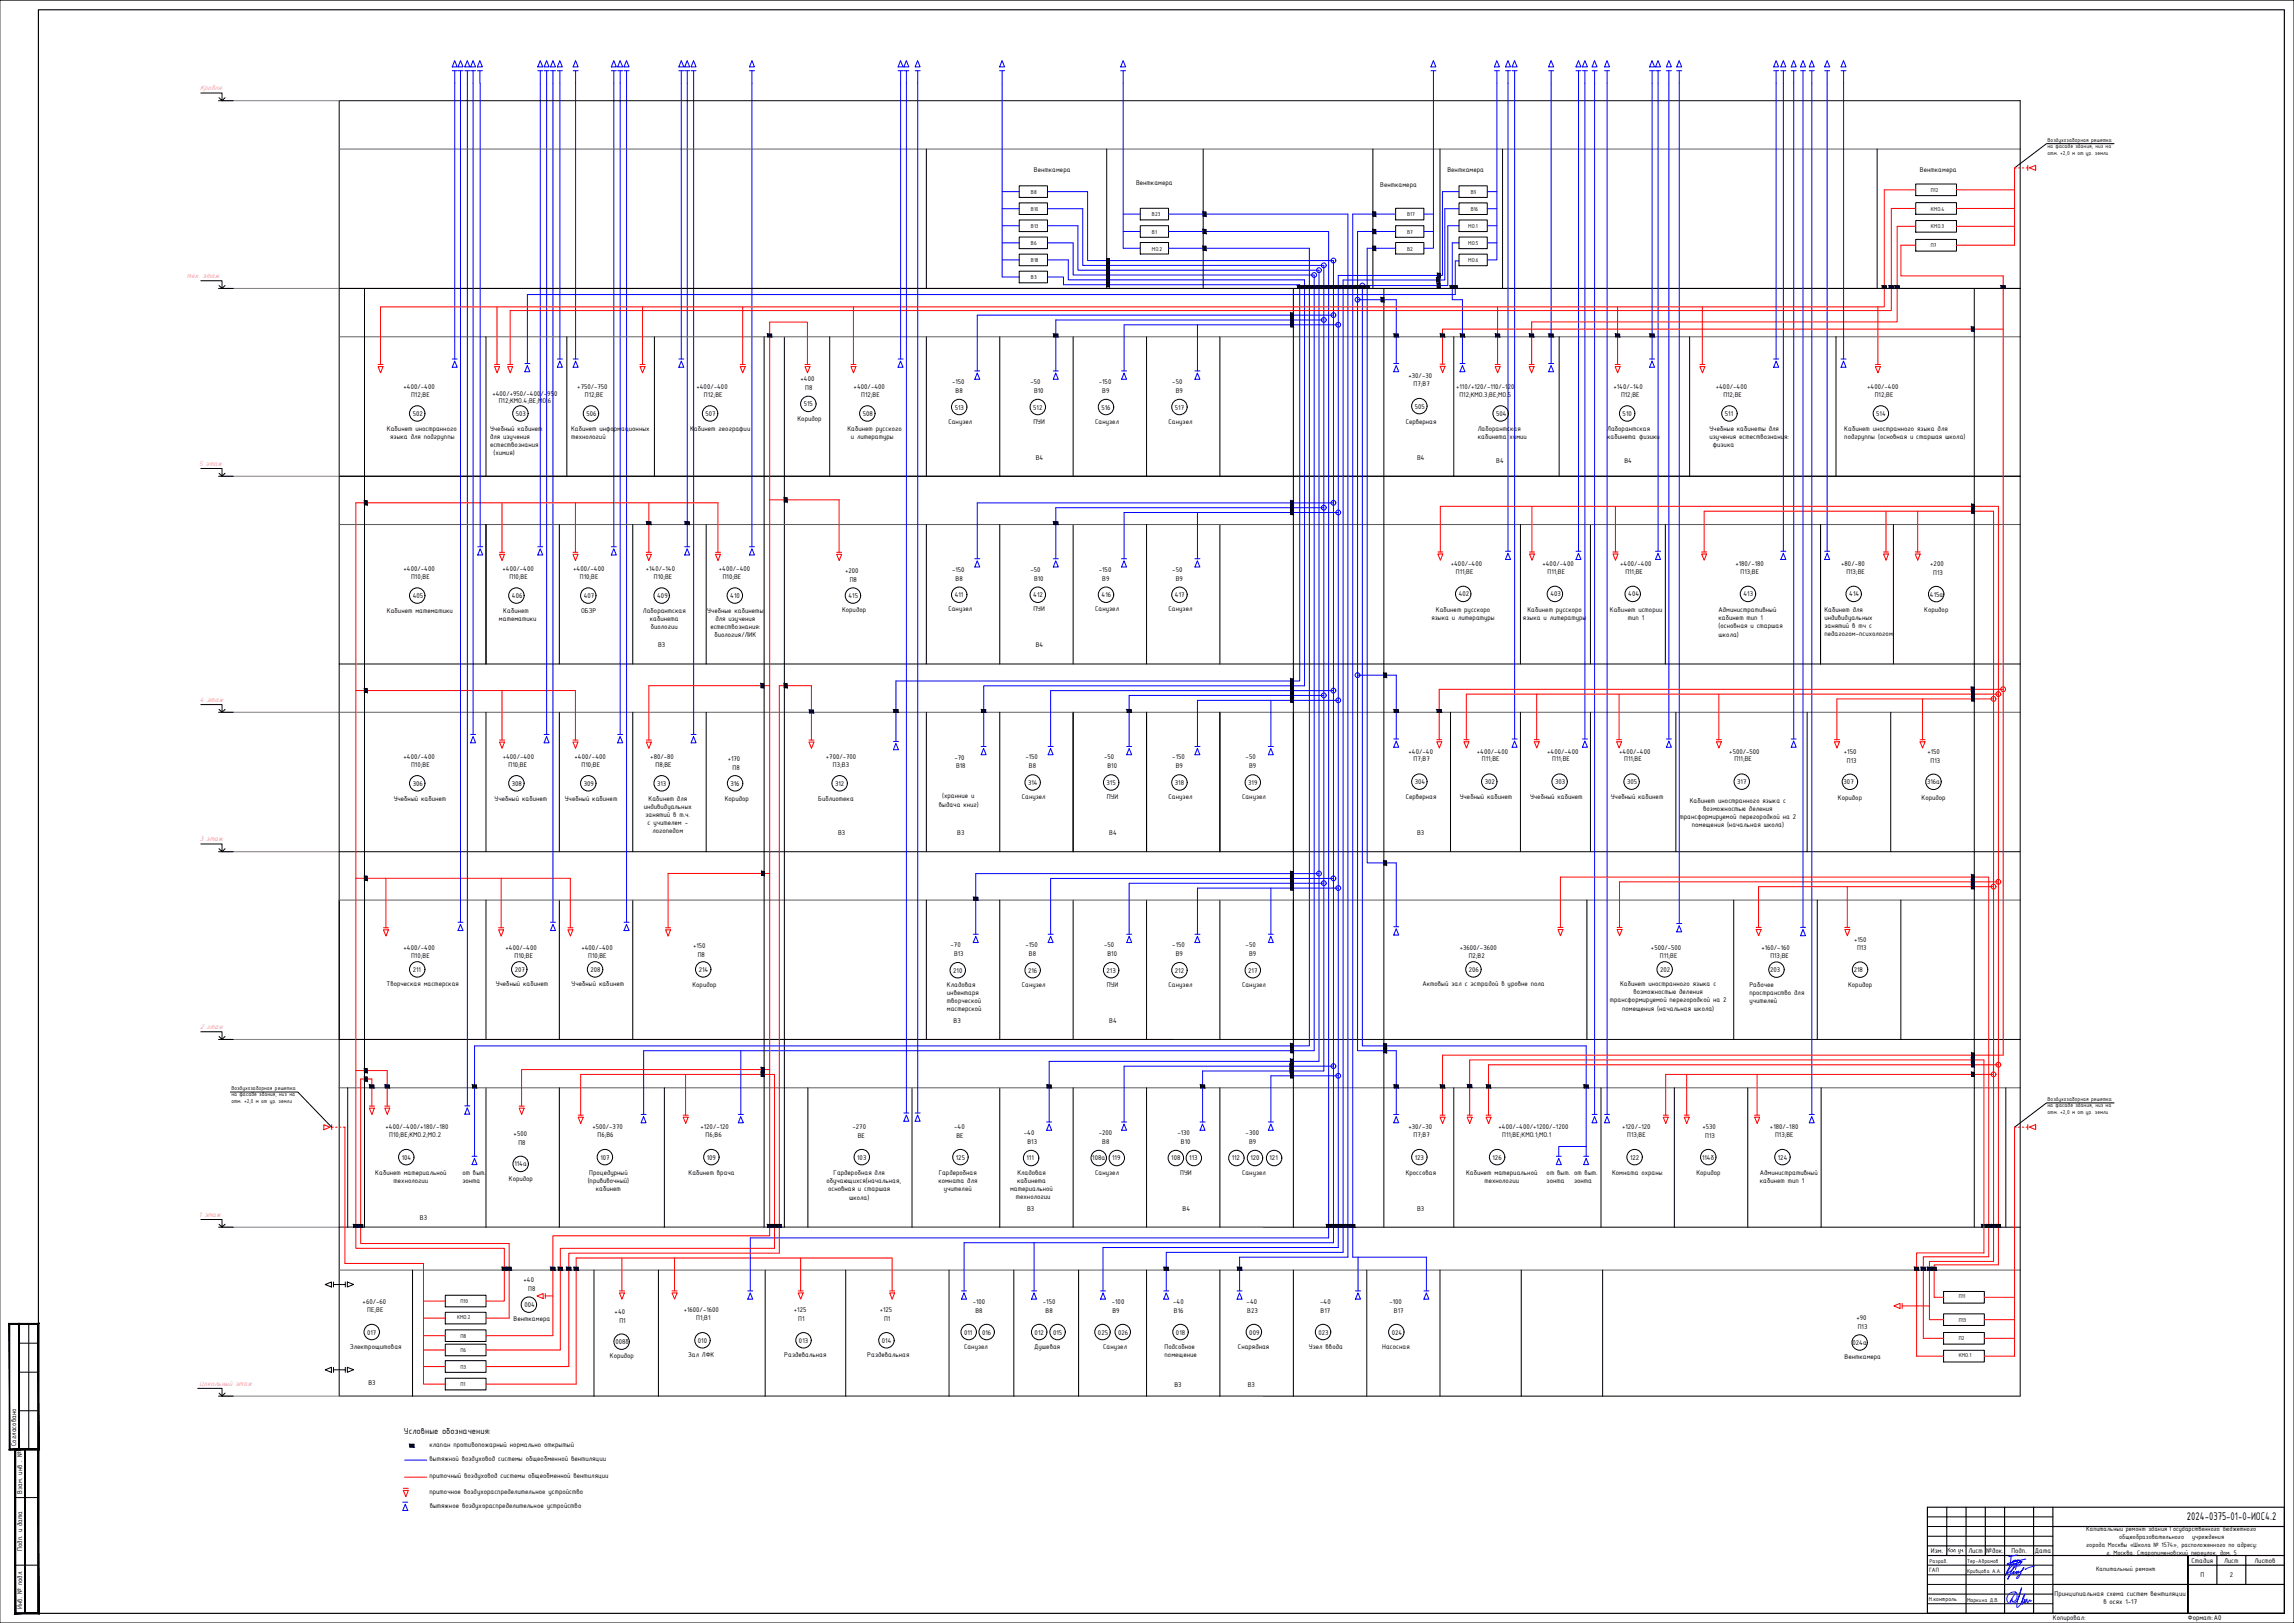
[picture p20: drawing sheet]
<svg xmlns="http://www.w3.org/2000/svg" width="1189mm" height="841mm" viewBox="0 0 1189 841" stroke-linecap="round" stroke-linejoin="round" font-family="sans-serif">
<defs><g id="words">
<text font-size="6.2" x="1133" y="788">2024-0375-01-0-ИОС4.2</text>
<text font-size="4.9" x="209" y="743">Условные обозначения:</text>
<g font-size="3.9" fill="#ff7fbf">
<text x="104" y="47">Кровля</text>
<text x="97" y="144">тех. этаж</text>
<text x="103" y="241">5 этаж</text>
<text x="103" y="364">4 этаж</text>
<text x="104" y="436">3 этаж</text>
<text x="104" y="533">2 этаж</text>
<text x="103" y="631">1 этаж</text>
<text x="103" y="718">Цокольный этаж</text>
</g>
<g font-size="3.9">
<text x="536" y="89">Венткамера</text>
<text x="750" y="89">Венткамера</text>
<text x="995" y="89">Венткамера</text>
<text x="589" y="96">Венткамера</text>
<text x="715" y="97">Венткамера</text>
<text x="415" y="197">+400</text>
<text x="730" y="196">+30/-30</text>
<text x="209" y="202">+400/-400</text>
<text x="299" y="202">+750/-750</text>
<text x="361" y="202">+400/-400</text>
<text x="417" y="202">П8</text>
<text x="442" y="202">+400/-400</text>
<text x="493" y="199">-150</text>
<text x="495" y="204">В8</text>
<text x="534" y="199">-50</text>
<text x="536" y="204">В10</text>
<text x="569" y="199">-150</text>
<text x="571" y="204">В9</text>
<text x="608" y="199">-50</text>
<text x="609" y="204">В9</text>
<text x="733" y="200">П7;В7</text>
<text x="755" y="202">+110/+120/-110/-120</text>
<text x="836" y="202">+140/-140</text>
<text x="889" y="202">+400/-400</text>
<text x="968" y="202">+400/-400</text>
<text x="213" y="206">П12;ВЕ</text>
<text x="255" y="205">+400/+950/-400/-950</text>
<text x="258" y="209">П12;КМО.4;ВЕ;МО.6</text>
<text x="303" y="206">П12;ВЕ</text>
<text x="365" y="206">П12;ВЕ</text>
<text x="446" y="206">П12;ВЕ</text>
<text x="756" y="206">П12;КМО.3;ВЕ;МО.5</text>
<text x="840" y="206">П12;ВЕ</text>
<text x="893" y="206">П12;ВЕ</text>
<text x="972" y="206">П12;ВЕ</text>
<text x="214" y="216">502</text>
<text x="267" y="216">503</text>
<text x="304" y="216">506</text>
<text x="366" y="216">507</text>
<text x="417" y="211">515</text>
<text x="447" y="216">508</text>
<text x="495" y="212">513</text>
<text x="535" y="212">512</text>
<text x="571" y="212">516</text>
<text x="609" y="212">517</text>
<text x="733" y="212">505</text>
<text x="775" y="216">504</text>
<text x="841" y="216">510</text>
<text x="894" y="216">511</text>
<text x="972" y="216">514</text>
<text x="413" y="218">Коридор</text>
<text x="492" y="220">Санузел</text>
<text x="536" y="220">ПУИ</text>
<text x="568" y="220">Санузел</text>
<text x="606" y="220">Санузел</text>
<text x="728" y="220">Серверная</text>
<text x="201" y="223">Кабинет иностранного</text>
<text x="202" y="227">языка для подгруппы</text>
<text x="254" y="223">Учебный кабинет</text>
<text x="254" y="227">для изучения</text>
<text x="296" y="223">Кабинет информационных</text>
<text x="296" y="227">технологий</text>
<text x="358" y="223">Кабинет географии</text>
<text x="439" y="223">Кабинет русского</text>
<text x="441" y="227">и литературы</text>
<text x="766" y="223">Лаборантская</text>
<text x="766" y="227">кабинета химии</text>
<text x="833" y="223">Лаборантская</text>
<text x="833" y="227">кабинета физики</text>
<text x="886" y="223">Учебные кабинеты для</text>
<text x="886" y="227">изучения естествознания:</text>
<text x="956" y="223">Кабинет иностранного языка для</text>
<text x="956" y="228">подгруппы (основная и старшая школа)</text>
<text x="254" y="232">естествознания</text>
<text x="888" y="232">физика</text>
<text x="256" y="236">(химия)</text>
<text x="537" y="238">В4</text>
<text x="734" y="238">В4</text>
<text x="775" y="240">В4</text>
<text x="842" y="240">В4</text>
<text x="752" y="293">+400/-400</text>
<text x="799" y="293">+400/-400</text>
<text x="840" y="293">+400/-400</text>
<text x="899" y="293">+180/-180</text>
<text x="954" y="293">+80/-80</text>
<text x="1000" y="293">+200</text>
<text x="209" y="296">+400/-400</text>
<text x="260" y="296">+400/-400</text>
<text x="297" y="296">+400/-400</text>
<text x="335" y="296">+140/-140</text>
<text x="373" y="296">+400/-400</text>
<text x="438" y="297">+200</text>
<text x="493" y="296">-150</text>
<text x="534" y="296">-50</text>
<text x="569" y="296">-150</text>
<text x="608" y="296">-50</text>
<text x="755" y="297">П11;ВЕ</text>
<text x="802" y="297">П11;ВЕ</text>
<text x="842" y="297">П11;ВЕ</text>
<text x="902" y="297">П13;ВЕ</text>
<text x="957" y="297">П13;ВЕ</text>
<text x="1002" y="298">П13</text>
<text x="213" y="300">П10;ВЕ</text>
<text x="264" y="300">П10;ВЕ</text>
<text x="300" y="300">П10;ВЕ</text>
<text x="339" y="300">П10;ВЕ</text>
<text x="375" y="300">П10;ВЕ</text>
<text x="440" y="301">П8</text>
<text x="495" y="301">В8</text>
<text x="536" y="301">В10</text>
<text x="571" y="301">В9</text>
<text x="609" y="301">В9</text>
<text x="214" y="310">405</text>
<text x="265" y="310">406</text>
<text x="303" y="310">407</text>
<text x="341" y="310">409</text>
<text x="378" y="310">410</text>
<text x="440" y="310">415</text>
<text x="495" y="309">411</text>
<text x="535" y="309">412</text>
<text x="571" y="309">416</text>
<text x="609" y="309">417</text>
<text x="756" y="309">402</text>
<text x="803" y="309">403</text>
<text x="844" y="309">404</text>
<text x="904" y="309">413</text>
<text x="958" y="309">414</text>
<text x="1000" y="309">415а</text>
<text x="201" y="318">Кабинет математики</text>
<text x="261" y="318">Кабинет</text>
<text x="301" y="318">ОБЗР</text>
<text x="333" y="318">Лаборантская</text>
<text x="366" y="318">Учебные кабинеты</text>
<text x="436" y="317">Коридор</text>
<text x="492" y="317">Санузел</text>
<text x="536" y="317">ПУИ</text>
<text x="568" y="317">Санузел</text>
<text x="606" y="317">Санузел</text>
<text x="744" y="317">Кабинет русскоро</text>
<text x="792" y="317">Кабинет русскоро</text>
<text x="834" y="317">Кабинет истории</text>
<text x="891" y="317">Административный</text>
<text x="945" y="317">Кабинет для</text>
<text x="997" y="317">Коридор</text>
<text x="259" y="322">математики</text>
<text x="337" y="322">кабинета</text>
<text x="371" y="322">для изучения</text>
<text x="742" y="321">языка и литературы</text>
<text x="789" y="321">языка и литературы</text>
<text x="844" y="321">тип 1</text>
<text x="891" y="321">кабинет тип 1</text>
<text x="945" y="321">индивидуальных</text>
<text x="337" y="326">биологии</text>
<text x="368" y="326">естествознания:</text>
<text x="891" y="326">(основная и старшая</text>
<text x="891" y="330">школа)</text>
<text x="945" y="325">занятий в тч с</text>
<text x="945" y="329">педагогом-психологом</text>
<text x="341" y="335">В3</text>
<text x="370" y="330">биология/ЛИК</text>
<text x="537" y="335">В4</text>
<text x="209" y="393">+400/-400</text>
<text x="261" y="393">+400/-400</text>
<text x="298" y="393">+400/-400</text>
<text x="337" y="393">+80/-80</text>
<text x="377" y="394">+170</text>
<text x="428" y="393">+700/-700</text>
<text x="495" y="394">-70</text>
<text x="531" y="394">-150</text>
<text x="572" y="394">-50</text>
<text x="608" y="394">-150</text>
<text x="646" y="394">-50</text>
<text x="730" y="390">+40/-40</text>
<text x="733" y="395">П7;В7</text>
<text x="765" y="390">+400/-400</text>
<text x="768" y="395">П11;ВЕ</text>
<text x="802" y="390">+400/-400</text>
<text x="804" y="395">П11;ВЕ</text>
<text x="839" y="390">+400/-400</text>
<text x="842" y="395">П11;ВЕ</text>
<text x="896" y="390">+500/-500</text>
<text x="899" y="395">П11;ВЕ</text>
<text x="956" y="391">+150</text>
<text x="957" y="395">П13</text>
<text x="999" y="391">+150</text>
<text x="1000" y="395">П13</text>
<text x="213" y="398">П10;ВЕ</text>
<text x="264" y="398">П10;ВЕ</text>
<text x="301" y="398">П10;ВЕ</text>
<text x="340" y="398">П8;ВЕ</text>
<text x="380" y="399">П8</text>
<text x="432" y="398">П3;В3</text>
<text x="495" y="398">В18</text>
<text x="533" y="398">В8</text>
<text x="574" y="398">В10</text>
<text x="609" y="398">В9</text>
<text x="647" y="398">В9</text>
<text x="214" y="407">306</text>
<text x="265" y="407">308</text>
<text x="303" y="407">309</text>
<text x="341" y="407">313</text>
<text x="379" y="407">316</text>
<text x="433" y="407">312</text>
<text x="533" y="407">314</text>
<text x="574" y="407">315</text>
<text x="609" y="407">318</text>
<text x="647" y="407">319</text>
<text x="733" y="406">304</text>
<text x="769" y="406">302</text>
<text x="806" y="406">303</text>
<text x="843" y="406">305</text>
<text x="900" y="406">317</text>
<text x="955" y="406">307</text>
<text x="999" y="406">316а</text>
<text x="488" y="414">(хранние и</text>
<text x="204" y="415">Учебный кабинет</text>
<text x="256" y="415">Учебный кабинет</text>
<text x="293" y="415">Учебный кабинет</text>
<text x="334" y="419">индивидуальных</text>
<text x="336" y="415">Кабинет для</text>
<text x="376" y="415">Коридор</text>
<text x="424" y="415">Библиотека</text>
<text x="487" y="418">выдача книг)</text>
<text x="530" y="414">Санузел</text>
<text x="574" y="414">ПУИ</text>
<text x="606" y="414">Санузел</text>
<text x="644" y="414">Санузел</text>
<text x="728" y="414">Серверная</text>
<text x="757" y="414">Учебный кабинет</text>
<text x="793" y="414">Учебный кабинет</text>
<text x="835" y="414">Учебный кабинет</text>
<text x="876" y="416">Кабинет иностранного языка с</text>
<text x="953" y="414">Коридор</text>
<text x="996" y="414">Коридор</text>
<text x="335" y="423">занятий в т.ч.</text>
<text x="870" y="424">трансформируемой перегородкой на 2</text>
<text x="883" y="420">возможностью деления</text>
<text x="336" y="427">с учителем -</text>
<text x="338" y="432">логопедом</text>
<text x="877" y="429">помещения (начальная школа)</text>
<text x="434" y="433">В3</text>
<text x="496" y="433">В3</text>
<text x="575" y="433">В4</text>
<text x="734" y="433">В3</text>
<text x="359" y="491">+150</text>
<text x="493" y="491">-70</text>
<text x="531" y="491">-150</text>
<text x="572" y="491">-50</text>
<text x="608" y="491">-150</text>
<text x="646" y="491">-50</text>
<text x="961" y="488">+150</text>
<text x="209" y="492">+400/-400</text>
<text x="213" y="496">П10;ВЕ</text>
<text x="262" y="492">+400/-400</text>
<text x="267" y="496">П10;ВЕ</text>
<text x="301" y="492">+400/-400</text>
<text x="305" y="496">П10;ВЕ</text>
<text x="362" y="496">П8</text>
<text x="494" y="495">В13</text>
<text x="533" y="495">В8</text>
<text x="574" y="495">В10</text>
<text x="609" y="495">В9</text>
<text x="647" y="495">В9</text>
<text x="757" y="492">+3600/-3600</text>
<text x="761" y="496">П2;В2</text>
<text x="856" y="492">+500/-500</text>
<text x="860" y="496">П11;ВЕ</text>
<text x="913" y="492">+160/-160</text>
<text x="918" y="496">П13;ВЕ</text>
<text x="962" y="492">П13</text>
<text x="214" y="504">211</text>
<text x="267" y="504">207</text>
<text x="306" y="504">208</text>
<text x="362" y="504">214</text>
<text x="761" y="504">206</text>
<text x="860" y="504">202</text>
<text x="917" y="504">203</text>
<text x="961" y="504">218</text>
<text x="494" y="504">210</text>
<text x="533" y="504">216</text>
<text x="574" y="504">213</text>
<text x="609" y="504">212</text>
<text x="647" y="504">217</text>
<text x="200" y="511">Творческая мастерская</text>
<text x="257" y="511">Учебный кабинет</text>
<text x="296" y="511">Учебный кабинет</text>
<text x="359" y="511">Коридор</text>
<text x="491" y="511">Кладовая</text>
<text x="491" y="516">инвентаря</text>
<text x="530" y="511">Санузел</text>
<text x="574" y="511">ПУИ</text>
<text x="606" y="511">Санузел</text>
<text x="644" y="511">Санузел</text>
<text x="737" y="511">Актовый зал с эстрадой в уровне пола</text>
<text x="840" y="511">Кабинет иностранного языка с</text>
<text x="847" y="515">возможностью деления</text>
<text x="907" y="512">Рабочее</text>
<text x="907" y="516">пространство для</text>
<text x="958" y="512">Коридор</text>
<text x="491" y="520">творческой</text>
<text x="834" y="519">трансформируемой перегородкой на 2</text>
<text x="907" y="520">учителей</text>
<text x="491" y="524">мастерской</text>
<text x="841" y="524">помещения (начальная школа)</text>
<text x="494" y="530">В3</text>
<text x="575" y="530">В4</text>
<text x="200" y="585">+400/-400/+180/-180</text>
<text x="307" y="585">+500/-370</text>
<text x="363" y="585">+120/-120</text>
<text x="442" y="585">-270</text>
<text x="494" y="585">-40</text>
<text x="730" y="585">+30/-30</text>
<text x="777" y="585">+400/-400/+1200/-1200</text>
<text x="841" y="585">+120/-120</text>
<text x="882" y="585">+530</text>
<text x="917" y="585">+180/-180</text>
<text x="202" y="589">П10;ВЕ;КМО.2;МО.2</text>
<text x="266" y="589">+500</text>
<text x="269" y="593">П8</text>
<text x="310" y="589">П6;В6</text>
<text x="366" y="589">П6;В6</text>
<text x="445" y="590">ВЕ</text>
<text x="496" y="590">ВЕ</text>
<text x="531" y="588">-40</text>
<text x="532" y="593">В13</text>
<text x="569" y="588">-200</text>
<text x="571" y="593">В8</text>
<text x="610" y="588">-130</text>
<text x="612" y="593">В10</text>
<text x="646" y="588">-300</text>
<text x="647" y="593">В9</text>
<text x="733" y="589">П7;В7</text>
<text x="779" y="589">П11;ВЕ;КМО.1;МО.1</text>
<text x="843" y="589">П13;ВЕ</text>
<text x="884" y="590">П13</text>
<text x="920" y="589">П13;ВЕ</text>
<text x="208" y="601">104</text>
<text x="267" y="604">114а</text>
<text x="311" y="601">107</text>
<text x="366" y="601">109</text>
<text x="444" y="601">103</text>
<text x="495" y="601">125</text>
<text x="532" y="601">111</text>
<text x="566" y="601">108а</text>
<text x="576" y="601">119</text>
<text x="607" y="601">108</text>
<text x="616" y="601">113</text>
<text x="638" y="601">112</text>
<text x="648" y="601">120</text>
<text x="658" y="601">121</text>
<text x="733" y="601">123</text>
<text x="774" y="601">126</text>
<text x="845" y="601">122</text>
<text x="882" y="601">114б</text>
<text x="921" y="601">124</text>
<text x="194" y="609">Кабинет материальной</text>
<text x="240" y="609">от выт.</text>
<text x="264" y="612">Коридор</text>
<text x="305" y="609">Процедурный</text>
<text x="357" y="609">Кабинет врача</text>
<text x="432" y="609">Гардеробная для</text>
<text x="487" y="609">Гардеробная</text>
<text x="527" y="609">Кладовая</text>
<text x="568" y="609">Санузел</text>
<text x="612" y="609">ПУИ</text>
<text x="644" y="609">Санузел</text>
<text x="728" y="609">Кроссовая</text>
<text x="760" y="609">Кабинет материальной</text>
<text x="802" y="609">от выт. от выт.</text>
<text x="835" y="609">Комната охраны</text>
<text x="879" y="609">Коридор</text>
<text x="912" y="609">Административный</text>
<text x="204" y="613">технологии</text>
<text x="240" y="613">зонта</text>
<text x="305" y="613">(прививочный)</text>
<text x="309" y="617">кабинет</text>
<text x="428" y="613">обучающихся(начальная,</text>
<text x="429" y="617">основная и старшая</text>
<text x="486" y="613">комната для</text>
<text x="489" y="617">учителей</text>
<text x="523" y="617">материальной</text>
<text x="527" y="613">кабинета</text>
<text x="769" y="613">технологии</text>
<text x="802" y="613">зонта</text>
<text x="816" y="613">зонта</text>
<text x="912" y="613">кабинет тип 1</text>
<text x="440" y="622">школа)</text>
<text x="526" y="621">технологии</text>
<text x="532" y="627">В3</text>
<text x="613" y="627">В4</text>
<text x="734" y="627">В3</text>
<text x="218" y="632">В3</text>
<text x="271" y="664">+40</text>
<text x="274" y="669">П8</text>
<text x="188" y="676">+60/-60</text>
<text x="272" y="677">004</text>
<text x="504" y="676">-100</text>
<text x="540" y="676">-150</text>
<text x="576" y="676">-100</text>
<text x="608" y="676">-40</text>
<text x="646" y="676">-40</text>
<text x="684" y="676">-40</text>
<text x="720" y="676">-100</text>
<text x="190" y="680">ПЕ;ВЕ</text>
<text x="319" y="681">+40</text>
<text x="354" y="680">+1600/-1600</text>
<text x="411" y="680">+125</text>
<text x="456" y="680">+125</text>
<text x="505" y="680">В8</text>
<text x="542" y="680">В8</text>
<text x="576" y="680">В9</text>
<text x="608" y="680">В16</text>
<text x="646" y="680">В23</text>
<text x="684" y="680">В17</text>
<text x="722" y="680">В17</text>
<text x="962" y="684">+90</text>
<text x="266" y="685">Венткамера</text>
<text x="321" y="685">П1</text>
<text x="361" y="684">П1;В1</text>
<text x="414" y="685">П1</text>
<text x="458" y="685">П1</text>
<text x="963" y="688">П13</text>
<text x="190" y="692">017</text>
<text x="362" y="696">010</text>
<text x="414" y="696">013</text>
<text x="457" y="696">014</text>
<text x="500" y="692">011</text>
<text x="509" y="692">016</text>
<text x="536" y="692">012</text>
<text x="546" y="692">015</text>
<text x="569" y="692">025</text>
<text x="580" y="692">026</text>
<text x="609" y="692">018</text>
<text x="647" y="692">009</text>
<text x="683" y="692">023</text>
<text x="721" y="692">024</text>
<text x="181" y="699">Электрощитовая</text>
<text x="319" y="697">008б</text>
<text x="500" y="699">Санузел</text>
<text x="536" y="699">Душевая</text>
<text x="572" y="699">Санузел</text>
<text x="604" y="699">Подсобное</text>
<text x="642" y="699">Снарядная</text>
<text x="678" y="699">Узел ввода</text>
<text x="716" y="699">Насосная</text>
<text x="960" y="697">024а</text>
<text x="316" y="704">Коридор</text>
<text x="357" y="703">Зал ЛФК</text>
<text x="406" y="703">Раздевальная</text>
<text x="449" y="703">Раздевальная</text>
<text x="604" y="703">помещение</text>
<text x="956" y="704">Венткамера</text>
<text x="191" y="718">В3</text>
<text x="609" y="719">В3</text>
<text x="647" y="719">В3</text>
<text x="8" y="749" transform="rotate(-90 8 749)">Согласовано</text>
<text x="223" y="750">клапан противопожарный нормально открытый</text>
<text x="223" y="757">вытяжной воздуховод системы общеобменной вентиляции</text>
<text x="223" y="766">приточный воздуховод системы общеобменной вентиляции</text>
<text x="12" y="774" transform="rotate(-90 12 774)">Взам. инв . №</text>
<text x="223" y="774">приточное воздухораспределительное устройство</text>
<text x="223" y="782">вытяжное воздухораспределительное устройство</text>
<text x="12" y="804" transform="rotate(-90 12 804)">Подп. и дата</text>
<text x="1001" y="805">Изм.</text>
<text x="1020" y="805">Лист</text>
<text x="1029" y="805">№док.</text>
<text x="1042" y="805">Подп.</text>
<text x="1055" y="805">Дата</text>
<text x="1136" y="810">Стадия</text>
<text x="1153" y="810">Лист</text>
<text x="1168" y="810">Листов</text>
<text x="1140" y="817">П</text>
<text x="1156" y="817">2</text>
<text x="1065" y="827">Принципиальная схема систем вентиляции</text>
<text x="12" y="834" transform="rotate(-90 12 834)">Инв. № подл.</text>
<text x="1090" y="831">в осях 1-17</text>
<text x="1064" y="840">Копировал:</text>
<text x="1134" y="840">Формат:А0</text>
</g>
<g font-size="3.6">
<text x="1081" y="793">Капитальный ремонт здания Государственного бюджетного</text>
<text x="1098" y="797">общеобразовательного</text>
<text x="1136" y="797">учреждения</text>
<text x="1081" y="801">города Москвы «Школа № 1574», расположенного по адресу:</text>
<text x="1009" y="804">Кол. уч.</text>
<text x="1092" y="806">г. Москва, Старопименовский переулок, дом. 5</text>
<text x="1086" y="814">Капитальный ремонт</text>
</g>
<text font-size="3.4" x="1000" y="815">ГАП</text>
<text font-size="3.3" x="1000" y="830">Н.контроль</text>
<g font-size="3.1">
<text x="1061" y="73">Воздухозаборная решетка</text>
<text x="1061" y="77">на фасаде здания, низ на</text>
<text x="1061" y="80">отм. +2,0 м от ур. земли</text>
<text x="534" y="101">В8</text>
<text x="762" y="101">В9</text>
<text x="1001" y="99">П12</text>
<text x="534" y="109">В10</text>
<text x="597" y="112">В23</text>
<text x="729" y="112">В17</text>
<text x="762" y="109">В16</text>
<text x="1001" y="109">КМО.4</text>
<text x="534" y="118">В13</text>
<text x="761" y="118">МО.1</text>
<text x="1001" y="118">КМО.3</text>
<text x="597" y="121">В1</text>
<text x="729" y="121">В7</text>
<text x="534" y="127">В6</text>
<text x="597" y="130">МО.2</text>
<text x="729" y="130">В2</text>
<text x="761" y="127">МО.5</text>
<text x="1001" y="128">П7</text>
<text x="534" y="136">В18</text>
<text x="761" y="136">МО.6</text>
<text x="534" y="145">В3</text>
<text x="120" y="565">Воздухозаборная решетка</text>
<text x="120" y="568">на фасаде здания, низ на</text>
<text x="120" y="572">отм. +2,0 м от ур. земли</text>
<text x="1061" y="571">Воздухозаборная решетка</text>
<text x="1061" y="574">на фасаде здания, низ на</text>
<text x="1061" y="577">отм. +2,0 м от ур. земли</text>
<text x="239" y="675">П10</text>
<text x="1015" y="673">П11</text>
<text x="237" y="684">КМО.2</text>
<text x="1015" y="685">П13</text>
<text x="239" y="693">П8</text>
<text x="1015" y="694">П2</text>
<text x="239" y="701">П6</text>
<text x="1015" y="703">КМО.1</text>
<text x="239" y="709">П3</text>
<text x="239" y="718">П1</text>
<text x="1000" y="810">Разраб.</text>
<text x="1019" y="810">Тер-Абрамов</text>
<text x="1019" y="815">Кривцова А.А.</text>
<text x="1019" y="830">Маркина Д.В.</text>
</g>
</g></defs>
<g fill="none" stroke="#000" stroke-width=".52">
<path d="M176 52h871v671h-871zM480 77v72M574 77v72M624 77v72M712 77v72M746 77v72M779 77v72M973 77v72M176 149h871M189 149v487M670 149v487M717 149v487"/>
<path d="M1023 149v487M252 175v72M294 175v72M339 175v72M396 175v461M406 175v461M430 175v72M480 175v72M518 175v72M556 175v72M594 175v72M632 175v72"/>
<path d="M753 175v72M808 175v72M876 175v72M951 175v72M176 247h871M252 272v72M290 272v72M328 272v72M366 272v72M480 272v72M518 272v72M556 272v72"/>
<path d="M594 272v72M632 272v72M788 272v72M824 272v72M863 272v72M981 272v72M176 344h871M943 344v-72v72M252 369v72M290 369v72M328 369v72M366 369v72"/>
<path d="M480 369v72M518 369v72M556 369v72M594 369v72M632 369v72M752 369v72M788 369v72M824 369v72M869 369v72M937 369v72M980 369v72M176 441h871"/>
<path d="M252 466v73M290 466v73M328 466v73M480 466v73M518 466v73M556 466v73M594 466v73M632 466v73M822 466v73M898 466v73M942 466v73M985 466v73"/>
<path d="M176 539h871M180 564v72M252 564v72M290 564v72M344 564v72M419 564v72M473 564v72M518 564v72M556 564v72M594 564v72M632 564v72M753 564v72"/>
<path d="M830 564v72M868 564v72M906 564v72M944 564v72M1040 564v72M176 636h871M214 658v65M308 658v65M341 658v65M397 658v65M438 658v65M492 658v65"/>
<path d="M525 658v65M559 658v65M594 658v65M632 658v65M670 658v65M708 658v65M746 658v65M788 658v65M831 658v65"/>
</g>
<path d="M115 52h61M115 149h61M115 247h61M115 369h61M115 441h61M115 539h493M115 636h539M115 723h539" fill="none" stroke="#808080" stroke-width=".52"/>
<!-- layer: A-DETL -->
<g fill="none" stroke="#000" stroke-width=".52">
<path d="M104 48h11v4l-1-1M113 52h8M117 51l-2 1M104 145h11v4l-1-1M113 149h8M117 148l-2 1M104 243h11v4l-1-2M113 247h8M117 245l-2 2M104 365h11v4l-1-1M113 369h8M117 368l-2 1"/>
<path d="M104 437h11v4l-1-1M117 440l-2 1M113 441h8M104 535h11v4l-1-2M113 539h8M117 537l-2 2M104 632h11v4l-1-2M113 636h8M117 634l-2 2M102 719h13v4l-1-1M113 723h8M117 722l-2 1"/>
</g>
<!-- layer: 0 -->
<g fill="none" stroke="#000" stroke-width=".52">
<path d="M169 666l3-2v3zM173 666h6M173 664v3M179 664v3M180 664l3 2-3 1zM169 710l3-1v2zM173 709v2M173 710h6M179 709v2M180 709l3 1-3 1z"/>
<circle cx="216" cy="214" r="4"/>
<circle cx="270" cy="214" r="4"/>
<circle cx="306" cy="214" r="4"/>
<circle cx="368" cy="214" r="4"/>
<circle cx="419" cy="209" r="4"/>
<circle cx="449" cy="214" r="4"/>
<circle cx="497" cy="211" r="4"/>
<circle cx="538" cy="211" r="4"/>
<circle cx="573" cy="211" r="4"/>
<circle cx="611" cy="211" r="4"/>
<circle cx="736" cy="210" r="4"/>
<circle cx="778" cy="214" r="4"/>
<circle cx="843" cy="214" r="4"/>
<circle cx="896" cy="214" r="4"/>
<circle cx="975" cy="214" r="4"/>
<circle cx="216" cy="309" r="4"/>
<circle cx="268" cy="309" r="4"/>
<circle cx="305" cy="309" r="4"/>
<circle cx="343" cy="309" r="4"/>
<circle cx="381" cy="309" r="4"/>
<circle cx="442" cy="309" r="4"/>
<circle cx="497" cy="308" r="4"/>
<circle cx="538" cy="308" r="4"/>
<circle cx="573" cy="308" r="4"/>
<circle cx="611" cy="308" r="4"/>
<circle cx="758" cy="308" r="4"/>
<circle cx="806" cy="308" r="4"/>
<circle cx="846" cy="308" r="4"/>
<circle cx="906" cy="308" r="4"/>
<circle cx="961" cy="308" r="4"/>
<circle cx="1003" cy="308" r="4"/>
<circle cx="216" cy="406" r="4"/>
<circle cx="268" cy="406" r="4"/>
<circle cx="305" cy="406" r="4"/>
<circle cx="343" cy="406" r="4"/>
<circle cx="381" cy="406" r="4"/>
<circle cx="435" cy="406" r="4"/>
<circle cx="535" cy="405" r="4"/>
<circle cx="576" cy="405" r="4"/>
<circle cx="611" cy="405" r="4"/>
<circle cx="649" cy="405" r="4"/>
<circle cx="736" cy="405" r="4"/>
<circle cx="772" cy="405" r="4"/>
<circle cx="808" cy="405" r="4"/>
<circle cx="846" cy="405" r="4"/>
<circle cx="903" cy="405" r="4"/>
<circle cx="959" cy="405" r="4"/>
<circle cx="1002" cy="405" r="4"/>
<circle cx="216" cy="502" r="4"/>
<circle cx="269" cy="502" r="4"/>
<circle cx="308" cy="502" r="4"/>
<circle cx="364" cy="502" r="4"/>
<circle cx="496" cy="503" r="4"/>
<circle cx="535" cy="503" r="4"/>
<circle cx="576" cy="503" r="4"/>
<circle cx="611" cy="503" r="4"/>
<circle cx="649" cy="503" r="4"/>
<circle cx="764" cy="502" r="4"/>
<circle cx="863" cy="502" r="4"/>
<circle cx="921" cy="502" r="4"/>
<circle cx="964" cy="502" r="4"/>
<circle cx="211" cy="600" r="4"/>
<circle cx="313" cy="600" r="4"/>
<circle cx="369" cy="600" r="4"/>
<circle cx="447" cy="600" r="4"/>
<circle cx="498" cy="600" r="4"/>
<circle cx="736" cy="600" r="4"/>
<circle cx="776" cy="600" r="4"/>
<circle cx="847" cy="600" r="4"/>
<circle cx="885" cy="600" r="4"/>
<circle cx="924" cy="600" r="4"/>
<circle cx="270" cy="603" r="4"/>
<circle cx="534" cy="600" r="4"/>
<circle cx="569" cy="600" r="4"/>
<circle cx="579" cy="600" r="4"/>
<circle cx="609" cy="600" r="4"/>
<circle cx="619" cy="600" r="4"/>
<circle cx="641" cy="600" r="4"/>
<circle cx="650" cy="600" r="4"/>
<circle cx="660" cy="600" r="4"/>
<circle cx="274" cy="676" r="4"/>
<circle cx="193" cy="690" r="4"/>
<circle cx="322" cy="695" r="4"/>
<circle cx="364" cy="695" r="4"/>
<circle cx="416" cy="695" r="4"/>
<circle cx="459" cy="695" r="4"/>
<circle cx="502" cy="690" r="4"/>
<circle cx="511" cy="690" r="4"/>
<circle cx="539" cy="690" r="4"/>
<circle cx="548" cy="690" r="4"/>
<circle cx="571" cy="690" r="4"/>
<circle cx="582" cy="690" r="4"/>
<circle cx="612" cy="690" r="4"/>
<circle cx="650" cy="690" r="4"/>
<circle cx="686" cy="690" r="4"/>
<circle cx="724" cy="690" r="4"/>
<circle cx="964" cy="696" r="4"/>
</g>
<path d="M176 77h871M176 175h871M176 272h871M176 369h871M176 466h871M176 564h871M176 658h871" fill="none" stroke="#636363" stroke-width=".52"/>
<!-- layer: 0 -->
<g fill="none" stroke="#f00" stroke-width=".52">
<path d="M993 98h-16v61h-780v30M1014 98h30M1044 87v40h-30M993 117h-10v50h-189v22M993 108h-13v53h-716v28M1014 117h30M1014 108h30M993 127h-8v16h53v404h-290v31M258 159v30M333 159v30M385 159v30M442 159v30"/>
<path d="M776 159v30M838 159v30M882 159v30M973 159v30M1038 171h-290v18M196 190h3l-2 3zM196 189h3M256 190h3l-1 3zM256 189h3M263 190h3l-2 3zM263 189h3M332 190h2l-1 3z"/>
<path d="M332 189h2M384 190h2l-1 3zM384 189h2M417 190h3l-2 3zM417 189h3M418 189v-22h-19v473h-112v52h-35M441 190h3l-2 3zM441 189h3M746 190h3l-1 3zM746 189h3M775 190h2l-1 3zM775 189h2"/>
<path d="M792 190h3l-1 3zM792 189h3M837 190h3l-2 3zM837 189h3M881 190h3l-2 3zM881 189h3M972 190h3l-2 3zM972 189h3M399 259h36v27M260 261v25M298 261v25M336 261v25"/>
<path d="M794 262v24M837 262v24M977 265v21M994 265v21M259 287h2l-1 3zM259 286h3M297 287h3l-2 3zM297 286h3M335 287h3l-2 3zM335 286h3M371 287h2l-1 3zM371 286h2"/>
<path d="M372 286v-25h-188v386h77v27h-9M434 287h2l-1 3zM434 286h2M745 287h3l-2 3zM745 286h3M746 286v-24h290v393h-34v17h5M793 287h2l-1 3zM793 286h2M836 287h3l-2 3zM836 286h3M882 287h2l-1 3zM882 286h2"/>
<path d="M883 286v-21h150v389h-33v30h7M976 287h3l-2 3zM976 286h3M993 287h2l-1 3zM993 286h2M184 358h114v25M260 358v25M399 355h-63v28M796 360v23M839 360v23M891 360v23M1036 360h-276v23"/>
<path d="M1038 357h-292v26M996 362v21M1033 362h-81v21M259 385h2l-1 3zM259 383h3M297 385h3l-2 3zM297 383h3M335 385h3l-2 3zM335 383h3M419 385h3l-1 3zM419 383h3M421 383v-28h-17v294h-109v59h-43"/>
<path d="M745 384h2l-1 4zM745 383h2M759 384h2l-1 4zM759 383h2M795 384h3l-2 4zM795 383h3M838 384h2l-1 4zM838 383h2M890 384h2l-1 4zM890 383h2M951 384h2l-1 4zM951 383h2"/>
<path d="M995 384h3l-2 4zM995 383h3M184 455h112v26M200 455v26M260 455v26M399 453h-53v28M957 459v22M1033 459h-122v22M1036 457h-197v24M199 482h2l-1 3zM199 481h2M258 482h3l-1 3z"/>
<path d="M258 481h3M294 482h3l-1 3zM294 481h3M345 482h3l-2 3zM345 481h3M807 482h3l-1 3zM807 481h3M809 481v-27h222v197h-34v42h10M838 482h3l-2 3zM838 481h3M910 482h3l-2 3zM910 481h3"/>
<path d="M956 482h3l-2 3zM956 481h3M184 555h17v18M355 557v21M399 554h-129v19M874 557v21M911 557v21M1033 557h-170v21M1036 552h-265v26M191 574h3l-1 3zM191 573h3M193 573v-14h-6v85h77v39h-12"/>
<path d="M199 574h3l-1 3zM199 573h3M269 574h3l-2 3zM269 573h3M300 579h2l-1 3zM300 578h2M301 578v-21h100v90h-111v53h-38M354 579h3l-2 3zM354 578h3M746 579h3l-1 3zM746 578h3M760 579h3l-1 3z"/>
<path d="M760 578h3M762 578v-29h266v100h-35v54h14M770 579h3l-2 3zM770 578h3M862 579h3l-2 3zM862 578h3M873 579h2l-1 3zM873 578h2M909 579h3l-1 3zM909 578h3M179 584v71h40v62h12M1044 584v119h-16"/>
<path d="M322 652v17M350 652v17M415 652v17M219 674h12M278 672l3-2v3zM283 670v3M283 672h4M321 670h3l-2 3zM321 669h3M348 670h3l-1 3zM348 669h3M414 670h2l-1 3z"/>
<path d="M414 669h2M461 670h3l-2 3zM461 669h3M462 669v-17h-163v65h-47M981 677l4-2v3zM986 675v3M986 677h14M1028 672h16M219 683h12M219 700h12M219 692h12M1028 693h16"/>
<path d="M1028 684h16M219 708h12"/>
<circle cx="1036" cy="360" r="1.2"/>
<circle cx="1038" cy="357" r="1.2"/>
<circle cx="1033" cy="362" r="1.2"/>
<circle cx="1033" cy="459" r="1.2"/>
<circle cx="1036" cy="457" r="1.2"/>
<circle cx="1033" cy="557" r="1.2"/>
<circle cx="1036" cy="552" r="1.2"/>
</g>
<!-- layer: PDF _0 -->
<path d="M210 757h11M209 778h2M210 780l1 3h-2z" fill="none" stroke="#00f" stroke-width=".52"/>
<path d="M1051 86v2M1052 87l3-1v2zM168 583l3 1-3 1zM172 583v2M1051 583v2M1052 584l3-1v2zM209 771h3M209 772h3l-2 4zM210 765h11" fill="none" stroke="#f00" stroke-width=".52"/>
<g fill="#000072" stroke="#000072" stroke-width=".52">
<path d="M212 748l2 2v-2zM212 748l2 2h-2z"/>
<path d="M260 657l2 1v-1zM260 657l2 1h-2z"/>
<path d="M263 657l2 1v-1zM263 657l2 1h-2z"/>
<path d="M298 657l2 1v-1zM298 657l2 1h-2z"/>
<path d="M603 657l2 1v-1zM603 657l2 1h-2z"/>
<path d="M641 657l2 1v-1zM641 657l2 1h-2z"/>
<path d="M1027 635l2 1v-1zM1027 635l2 1h-2z"/>
<path d="M1030 635l2 1v-1zM1030 635l2 1h-2z"/>
<path d="M1032 635l2 1v-1zM1032 635l2 1h-2z"/>
<path d="M1035 635l2 1v-1zM1035 635l2 1h-2z"/>
<path d="M700 635l2 1v-1zM700 635l2 1h-2z"/>
<path d="M697 635l3 1v-1zM697 635l3 1h-3z"/>
<path d="M695 635l2 1v-1zM695 635l2 1h-2z"/>
<path d="M693 635l2 1v-1zM693 635l2 1h-2z"/>
<path d="M690 635l2 1v-1zM690 635l2 1h-2z"/>
<path d="M688 635l2 1v-1zM688 635l2 1h-2z"/>
<path d="M403 635l2 1v-1zM403 635l2 1h-2z"/>
<path d="M400 635l2 1v-1zM400 635l2 1h-2z"/>
<path d="M398 635l2 1v-1zM398 635l2 1h-2z"/>
<path d="M186 635l2 1v-1zM186 635l2 1h-2z"/>
<path d="M183 635l2 1v-1zM183 635l2 1h-2z"/>
<path d="M189 554l1 2v-2zM189 554l1 2h-1z"/>
<path d="M189 558l1 2v-2zM189 558l1 2h-1z"/>
<path d="M189 454l1 2v-2zM189 454l1 2h-1z"/>
<path d="M189 357l1 2v-2zM189 357l1 2h-1z"/>
<path d="M189 259l1 3v-3zM189 259l1 3h-1z"/>
<path d="M395 556l1 2v-2zM395 556l1 2h-1z"/>
<path d="M395 553l1 2v-2zM395 553l1 2h-1z"/>
<path d="M669 556l1 3v-3zM669 556l1 3h-1z"/>
<path d="M669 554l1 2v-2zM669 554l1 2h-1z"/>
<path d="M669 551l1 2v-2zM669 551l1 2h-1z"/>
<path d="M669 549l1 2v-2zM669 549l1 2h-1z"/>
<path d="M669 543l1 2v-2zM669 543l1 2h-1z"/>
<path d="M669 541l1 2v-2zM669 541l1 2h-1z"/>
<path d="M717 541l2 2v-2zM717 541l2 2h-2z"/>
<path d="M717 543l2 2v-2zM717 543l2 2h-2z"/>
<path d="M1022 556l1 2v-2zM1022 556l1 2h-1z"/>
<path d="M1022 551l1 2v-2zM1022 551l1 2h-1z"/>
<path d="M1022 548l1 2v-2zM1022 548l1 2h-1z"/>
<path d="M1022 546l1 2v-2zM1022 546l1 2h-1z"/>
<path d="M1022 458l1 3v-3zM1022 458l1 3h-1z"/>
<path d="M1022 456l1 2v-2zM1022 456l1 2h-1z"/>
<path d="M1022 453l1 2v-2zM1022 453l1 2h-1z"/>
<path d="M1022 361l1 2v-2zM1022 361l1 2h-1z"/>
<path d="M1022 359l1 2v-2zM1022 359l1 2h-1z"/>
<path d="M1022 356l1 2v-2zM1022 356l1 2h-1z"/>
<path d="M1022 264l1 2v-2zM1022 264l1 2h-1z"/>
<path d="M1022 261l1 2v-2zM1022 261l1 2h-1z"/>
<path d="M1022 169l1 3v-3zM1022 169l1 3h-1z"/>
<path d="M717 446l2 2v-2zM717 446l2 2h-2z"/>
<path d="M669 452l1 2v-2zM669 452l1 2h-1z"/>
<path d="M669 454l1 2v-2zM669 454l1 2h-1z"/>
<path d="M669 457l1 2v-2zM669 457l1 2h-1z"/>
<path d="M669 459l1 2v-2zM669 459l1 2h-1z"/>
<path d="M395 452l1 2v-2zM395 452l1 2h-1z"/>
<path d="M394 354l2 2v-2zM394 354l2 2h-2z"/>
<path d="M406 354l2 2v-2zM406 354l2 2h-2z"/>
<path d="M669 352l1 2v-2zM669 352l1 2h-1z"/>
<path d="M669 354l1 2v-2zM669 354l1 2h-1z"/>
<path d="M669 357l1 2v-2zM669 357l1 2h-1z"/>
<path d="M669 359l1 2v-2zM669 359l1 2h-1z"/>
<path d="M669 362l1 2v-2zM669 362l1 2h-1z"/>
<path d="M717 349l2 2v-2zM717 349l2 2h-2z"/>
<path d="M669 265l1 2v-2zM669 265l1 2h-1z"/>
<path d="M669 262l1 2v-2zM669 262l1 2h-1z"/>
<path d="M669 260l1 2v-2zM669 260l1 2h-1z"/>
<path d="M406 258l2 2v-2zM406 258l2 2h-2z"/>
<path d="M543 562l2 2v-2zM543 562l2 2h-2z"/>
<path d="M723 562l2 2v-2zM723 562l2 2h-2z"/>
<path d="M747 562l2 2v-2zM747 562l2 2h-2z"/>
<path d="M505 465l2 1v-1zM505 465l2 1h-2z"/>
<path d="M509 368l2 1v-1zM509 368l2 1h-2z"/>
<path d="M723 173l2 2v-2zM723 173l2 2h-2z"/>
<path d="M747 173l2 2v-2zM747 173l2 2h-2z"/>
<path d="M708 148l2 1v-1zM708 148l2 1h-2z"/>
<path d="M705 148l2 1v-1zM705 148l2 1h-2z"/>
<path d="M703 148l2 1v-1zM703 148l2 1h-2z"/>
<path d="M700 148l2 1v-1zM700 148l2 1h-2z"/>
<path d="M697 148l3 1v-1zM697 148l3 1h-3z"/>
<path d="M695 148l2 1v-1zM695 148l2 1h-2z"/>
<path d="M693 148l2 1v-1zM693 148l2 1h-2z"/>
<path d="M690 148l2 1v-1zM690 148l2 1h-2z"/>
<path d="M688 148l2 1v-1zM688 148l2 1h-2z"/>
<path d="M685 148l2 1v-1zM685 148l2 1h-2z"/>
<path d="M683 148l2 1v-1zM683 148l2 1h-2z"/>
<path d="M680 148l2 1v-1zM680 148l2 1h-2z"/>
<path d="M678 148l2 1v-1zM678 148l2 1h-2z"/>
<path d="M675 148l2 1v-1zM675 148l2 1h-2z"/>
<path d="M673 148l2 1v-1zM673 148l2 1h-2z"/>
<path d="M752 148l2 1v-1zM752 148l2 1h-2z"/>
<path d="M753 148l2 1v-1zM753 148l2 1h-2z"/>
<path d="M976 148l2 1v-1zM976 148l2 1h-2z"/>
<path d="M979 148l2 1v-1zM979 148l2 1h-2z"/>
<path d="M982 148l2 1v-1zM982 148l2 1h-2z"/>
<path d="M1037 148l2 1v-1zM1037 148l2 1h-2z"/>
<path d="M669 167l1 2v-2zM669 167l1 2h-1z"/>
<path d="M669 165l1 2v-2zM669 165l1 2h-1z"/>
<path d="M669 162l1 2v-2zM669 162l1 2h-1z"/>
<path d="M716 154l1 2v-2zM716 154l1 2h-1z"/>
<path d="M398 173l2 2v-2zM398 173l2 2h-2z"/>
<path d="M574 134l1 2v-2zM574 134l1 2h-1z"/>
<path d="M574 137l1 2v-2zM574 137l1 2h-1z"/>
<path d="M574 139l1 2v-2zM574 139l1 2h-1z"/>
<path d="M574 142l1 2v-2zM574 142l1 2h-1z"/>
<path d="M574 144l1 2v-2zM574 144l1 2h-1z"/>
<path d="M574 147l1 2v-2zM574 147l1 2h-1z"/>
<path d="M624 128l1 2v-2zM624 128l1 2h-1z"/>
<path d="M624 119l1 2v-2zM624 119l1 2h-1z"/>
<path d="M624 110l1 2v-2zM624 110l1 2h-1z"/>
<path d="M712 110l1 2v-2zM712 110l1 2h-1z"/>
<path d="M712 119l1 2v-2zM712 119l1 2h-1z"/>
<path d="M711 128l2 2v-2zM711 128l2 2h-2z"/>
<path d="M745 142l1 2v-2zM745 142l1 2h-1z"/>
<path d="M744 144l2 2v-2zM744 144l2 2h-2z"/>
<path d="M745 147l1 2v-2zM745 147l1 2h-1z"/>
<path d="M294 657l2 1v-1zM294 657l2 1h-2z"/>
<path d="M289 657l2 1v-1zM289 657l2 1h-2z"/>
<path d="M285 657l3 1v-1zM285 657l3 1h-3z"/>
<path d="M245 562l2 2v-2zM245 562l2 2h-2z"/>
<path d="M200 562l2 2v-2zM200 562l2 2h-2z"/>
<path d="M192 562l2 2v-2zM192 562l2 2h-2z"/>
<path d="M622 562l2 2v-2zM622 562l2 2h-2z"/>
<path d="M761 562l2 2v-2zM761 562l2 2h-2z"/>
<path d="M770 562l2 2v-2zM770 562l2 2h-2z"/>
<path d="M821 562l2 2v-2zM821 562l2 2h-2z"/>
<path d="M463 368l2 1v-1zM463 368l2 1h-2z"/>
<path d="M419 368l3 1v-1zM419 368l3 1h-3z"/>
<path d="M584 368l2 1v-1zM584 368l2 1h-2z"/>
<path d="M723 368l2 1v-1zM723 368l2 1h-2z"/>
<path d="M745 368l2 1v-1zM745 368l2 1h-2z"/>
<path d="M335 270l2 2v-2zM335 270l2 2h-2z"/>
<path d="M355 270l2 2v-2zM355 270l2 2h-2z"/>
<path d="M546 270l2 2v-2zM546 270l2 2h-2z"/>
<path d="M546 173l2 2v-2zM546 173l2 2h-2z"/>
<path d="M757 173l2 2v-2zM757 173l2 2h-2z"/>
<path d="M775 173l2 2v-2zM775 173l2 2h-2z"/>
<path d="M793 173l2 2v-2zM793 173l2 2h-2z"/>
<path d="M803 173l2 2v-2zM803 173l2 2h-2z"/>
<path d="M837 173l2 2v-2zM837 173l2 2h-2z"/>
<path d="M855 173l2 2v-2zM855 173l2 2h-2z"/>
<path d="M992 657l2 1v-1zM992 657l2 1h-2z"/>
<path d="M996 657l2 1v-1zM996 657l2 1h-2z"/>
<path d="M999 657l2 1v-1zM999 657l2 1h-2z"/>
<path d="M1001 657l2 1v-1zM1001 657l2 1h-2z"/>
</g>
<g fill="none" stroke="#000" stroke-width=".52">
<path d="M1096 74h-35l-17 13M624 119h1v2h-1zM624 110h1v2h-1zM712 110h1v2h-1zM712 119h1v2h-1zM574 134h1v2h-1zM574 137h1v2h-1zM574 139h1v2h-1zM624 128h1v2h-1zM711 128h2v2h-2zM574 142h1v2h-1zM574 144h1v2h-1z"/>
<path d="M574 147h1v2h-1zM673 148h2v1h-2zM675 148h2v1h-2zM678 148h2v1h-2zM680 148h2v1h-2zM683 148h2v1h-2zM685 148h2v1h-2zM688 148h2v1h-2zM690 148h2v1h-2zM693 148h2v1h-2zM695 148h2v1h-2zM697 148h3v1h-3z"/>
<path d="M700 148h2v1h-2zM703 148h2v1h-2zM705 148h2v1h-2zM708 148h2v1h-2zM716 154h1v2h-1zM744 144h2v2h-2zM745 147h1v2h-1zM745 142h1v2h-1zM752 148h2v1h-2zM753 148h2v1h-2zM976 148h2v1h-2zM979 148h2v1h-2z"/>
<path d="M982 148h2v1h-2zM1037 148h2v1h-2zM398 173h2v2h-2zM546 173h2v2h-2zM669 162h1v2h-1zM669 167h1v2h-1zM669 165h1v2h-1zM723 173h2v2h-2zM747 173h2v2h-2zM757 173h2v2h-2zM775 173h2v2h-2zM793 173h2v2h-2z"/>
<path d="M803 173h2v2h-2zM837 173h2v2h-2zM855 173h2v2h-2zM1022 169h1v3h-1zM189 259h1v3h-1zM406 258h2v2h-2zM669 260h1v2h-1zM335 270h2v2h-2zM355 270h2v2h-2zM546 270h2v2h-2zM669 265h1v2h-1zM669 262h1v2h-1z"/>
<path d="M1022 264h1v2h-1zM1022 261h1v2h-1zM189 357h1v2h-1zM394 354h2v2h-2zM406 354h2v2h-2zM669 354h1v2h-1zM669 352h1v2h-1zM669 357h1v2h-1zM669 359h1v2h-1zM717 349h2v2h-2zM1022 356h1v2h-1zM1022 359h1v2h-1z"/>
<path d="M419 368h3v1h-3zM463 368h2v1h-2zM509 368h2v1h-2zM584 368h2v1h-2zM669 362h1v2h-1zM723 368h2v1h-2zM745 368h2v1h-2zM1022 361h1v2h-1zM189 454h1v2h-1zM395 452h1v2h-1zM669 454h1v2h-1zM669 452h1v2h-1z"/>
<path d="M669 457h1v2h-1zM669 459h1v2h-1zM717 446h2v2h-2zM1022 458h1v3h-1zM1022 456h1v2h-1zM1022 453h1v2h-1zM505 465h2v1h-2zM189 554h1v2h-1zM189 558h1v2h-1zM395 556h1v2h-1zM395 553h1v2h-1zM669 554h1v2h-1z"/>
<path d="M669 551h1v2h-1zM669 556h1v3h-1zM669 549h1v2h-1zM669 541h1v2h-1zM669 543h1v2h-1zM717 541h2v2h-2zM717 543h2v2h-2zM1022 548h1v2h-1zM1022 556h1v2h-1zM1022 551h1v2h-1zM1022 546h1v2h-1zM119 566h35l18 18"/>
<path d="M192 562h2v2h-2zM200 562h2v2h-2zM245 562h2v2h-2zM543 562h2v2h-2zM622 562h2v2h-2zM723 562h2v2h-2zM747 562h2v2h-2zM761 562h2v2h-2zM770 562h2v2h-2zM821 562h2v2h-2zM1096 572h-35l-17 12M183 635h2v1h-2z"/>
<path d="M186 635h2v1h-2zM398 635h2v1h-2zM400 635h2v1h-2zM403 635h2v1h-2zM688 635h2v1h-2zM690 635h2v1h-2zM693 635h2v1h-2zM695 635h2v1h-2zM697 635h3v1h-3zM700 635h2v1h-2zM1027 635h2v1h-2zM1030 635h2v1h-2z"/>
<path d="M1032 635h2v1h-2zM1035 635h2v1h-2zM260 657h2v1h-2zM263 657h2v1h-2zM285 657h3v1h-3zM289 657h2v1h-2zM294 657h2v1h-2zM298 657h2v1h-2zM603 657h2v1h-2zM641 657h2v1h-2zM992 657h2v1h-2zM996 657h2v1h-2z"/>
<path d="M999 657h2v1h-2zM1001 657h2v1h-2zM212 748h2v2h-2z"/>
</g>
<g fill="none" stroke="#000" stroke-width=".52">
<path d="M528 96h15v6h-15zM756 96h15v6h-15zM993 95h21v6h-21zM528 114h15v6h-15zM528 105h15v6h-15zM591 117h15v6h-15zM591 108h15v6h-15zM723 117h15v6h-15zM723 108h15v6h-15zM756 114h15v6h-15zM756 105h15v6h-15zM993 114h21v6h-21z"/>
<path d="M993 105h21v6h-21zM528 132h15v6h-15zM528 123h15v6h-15zM591 126h15v6h-15zM723 126h15v6h-15zM756 132h15v6h-15zM756 123h15v6h-15zM993 124h21v6h-21zM528 141h15v6h-15zM231 671h21v6h-21zM1007 669h21v6h-21zM231 680h21v6h-21z"/>
<path d="M231 697h21v6h-21zM231 689h21v6h-21zM1007 700h21v6h-21zM1007 690h21v6h-21zM1007 681h21v6h-21zM231 714h21v6h-21zM231 705h21v6h-21z"/>
</g>
<!-- layer: 0 -->
<g fill="none" stroke="#00f" stroke-width=".52">
<path d="M234 37h3M236 31l1 4h-3zM236 37v149M237 37h3M239 31l1 4h-3zM239 37v441M241 37h2M242 31l1 4h-2zM242 37v536M244 37h2M245 31l1 4h-2zM245 37v344"/>
<path d="M247 37h3M249 31l1 4h-3zM249 37v246M279 37h2M280 31l1 4h-2zM280 37v246M282 37h3M283 31l2 4h-3zM283 37v344M285 37h3M287 31l1 4h-3zM287 37v441"/>
<path d="M289 37h2M290 31l1 4h-2zM290 37v149M297 37h3M298 31l2 4h-3zM298 37v149M317 37h2M318 31l1 4h-2zM318 37v246M320 37h3M321 31l2 4h-3zM321 37v344"/>
<path d="M323 37h3M325 31l1 4h-3zM325 37v441M352 37h2M353 31l1 4h-2zM353 37v149M355 37h2M356 31l1 4h-2zM356 37v246M358 37h3M359 31l2 4h-3zM359 37v344"/>
<path d="M388 37h3M390 31l1 4h-3zM390 37v246M465 37h3M467 31l1 4h-3zM467 37v149M468 37h3M470 31l1 4h-3zM470 37v540M474 37h3M476 31l1 4h-3zM476 37v540"/>
<path d="M518 37h3M519 31l2 4h-3zM519 37v107h9M581 37h2M582 31l1 4h-2zM582 37v92h9M742 37h2M743 31l1 4h-2zM743 37v92h-5M775 37h2M776 31l1 4h-3zM776 37v98h-5"/>
<path d="M780 37h3M781 31l2 4h-3zM782 37v249M784 37h2M785 31l1 4h-2zM785 37v346M803 37h2M804 31l1 4h-2zM804 37v151M817 37h2M818 31l1 4h-2zM818 37v249"/>
<path d="M820 37h3M821 31l2 4h-3zM821 37v346M825 37h3M826 31l2 4h-3zM826 37v540M832 37h2M833 31l1 4h-2zM833 37v540M855 37h2M856 31l1 4h-2zM856 37v149"/>
<path d="M858 37h3M859 31l2 4h-3zM859 37v249M864 37h2M865 31l1 4h-2zM865 37v346M869 37h3M870 31l2 4h-3zM870 37v442M919 37h3M920 31l2 4h-3zM920 37v149"/>
<path d="M923 37h3M924 31l2 4h-3zM924 37v249M928 37h3M930 31l1 4h-3zM930 37v346M933 37h3M934 37v444M934 31l2 4h-3zM938 37h2M939 31l1 4h-2zM939 37v540"/>
<path d="M946 37h2M947 31l1 4h-2zM947 37v249M954 37h3M955 31l2 4h-3zM955 37v149M519 99h9M543 99h21v36h127v509h-191v25M756 99h-8v44h-54v503h-122v23M771 99h5M519 117h9M519 108h9"/>
<path d="M543 117h16v23h125v410h-140v31M543 108h18v30h125v417h-63v26M582 120h9M582 111h9M606 120h83v521h-300v28M606 111h93v540h-57v18M723 120h-19v424h20v33M723 111h-22v540h38v18M738 120h5M738 111h5M756 117h-6v31h-44v394h116v57M756 108h-7v37h-53v504h-92v20"/>
<path d="M771 117h5M771 108h5M519 135h9M519 126h9M543 135h11v10h122v210h-166v32M543 126h13v17h125v401h-347v33M606 129h73v413h-433v57M723 129h-14v318h15v33M756 126h-3v29h5v33M756 135h-2v18h-481v35M771 126h5M543 144h8v4h123v205h-210v31"/>
<path d="M704 155h20v33M621 168v24M686 166h-139v26M691 163h-185v29M694 168h-111v24M234 186h3M236 187l1 3h-3zM272 188h3M273 189l2 4h-3zM289 186h2M290 187l1 3h-2zM297 186h3"/>
<path d="M298 187l2 3h-3zM352 186h2M353 187l1 3h-2zM465 186h3M467 187l1 3h-3zM505 192h3M506 193l2 4h-3zM546 192h2M547 193l1 4h-2zM581 192h3M583 193l1 4h-3zM619 192h3"/>
<path d="M621 193l1 4h-3zM722 188h3M724 189l1 4h-3zM757 188h2M758 189l1 4h-2zM803 188h2M804 189l1 4h-2zM855 186h2M856 187l1 3h-2zM919 186h3M920 187l2 3h-3zM954 186h3"/>
<path d="M955 187l2 3h-3zM621 266v24M686 263h-139v27M691 261h-185v29M694 266h-111v24M248 283h2M249 284l1 4h-2zM279 283h2M280 284l1 4h-2zM317 283h2M318 284l1 4h-2zM355 283h2"/>
<path d="M356 284l1 4h-2zM388 283h3M390 284l1 4h-3zM505 290h3M506 291l2 3h-3zM546 290h2M547 291l1 3h-2zM581 290h3M583 291l1 3h-3zM619 290h3M621 291l1 3h-3zM780 286h3"/>
<path d="M781 287l2 3h-3zM817 286h2M818 287l1 3h-2zM858 286h3M859 287l2 3h-3zM923 286h3M924 287l2 3h-3zM946 286h2M947 287l1 3h-2zM691 358h-146v29M704 350h20v33M659 363v24"/>
<path d="M686 360h-101v27M694 363h-73v24M244 381h2M245 382l1 3h-2zM282 381h3M283 382l2 3h-3zM320 381h3M321 382l2 3h-3zM358 381h3M359 382l2 3h-3zM463 384h3M464 385l2 4h-3z"/>
<path d="M508 387h3M510 388l1 3h-3zM543 387h3M544 388l2 3h-3zM584 387h3M585 388l2 3h-3zM619 387h3M621 388l1 3h-3zM657 387h3M659 388l1 3h-3zM722 383h3M724 384l1 3h-3z"/>
<path d="M784 383h2M785 384l1 3h-2zM820 383h3M821 384l2 3h-3zM864 383h2M865 384l1 3h-2zM928 383h3M930 384l1 3h-3zM684 453h-178v31M686 458h-101v26M691 455h-146v29M237 478h3"/>
<path d="M239 479l1 3h-3zM285 478h3M287 479l1 3h-3zM323 478h3M325 479l1 3h-3zM659 460v24M694 460h-73v24M869 479h3M870 480l2 3h-3zM504 484h3M506 485l1 3h-3zM543 484h3"/>
<path d="M544 485l2 3h-3zM584 484h3M585 485l2 3h-3zM619 484h3M621 485l1 3h-3zM657 484h3M659 485l1 3h-3zM722 480h3M724 481l1 4h-3zM933 481h3M934 482l2 3h-3zM384 544v33"/>
<path d="M691 552h-108v29M694 557h-35v24M241 573h2M242 574l1 3h-2zM332 577h3M334 579l1 3h-3zM383 577h2M384 579l1 3h-2zM468 577h3M470 578l1 3h-3zM474 577h3M476 578l1 3h-3z"/>
<path d="M722 577h3M724 579l1 3h-3zM825 577h3M826 579l2 3h-3zM832 577h2M833 579l1 3h-2zM938 577h2M939 579l1 3h-2zM245 599h2M542 581h3M544 582l1 4h-3zM581 581h3"/>
<path d="M583 582l1 4h-3zM622 581h3M623 582l2 4h-3zM657 581h3M659 582l1 4h-3zM807 599h2M821 599h2M822 594h-14v5M246 600l1 3h-2zM808 600l1 3h-2zM822 600l1 3h-2zM536 644v25"/>
<path d="M704 651v18M388 669h2M389 670l1 3h-2zM498 669h3M500 670l1 3h-3zM535 669h2M536 670l1 3h-2zM570 669h3M572 670l1 3h-3zM603 669h3M604 670l2 3h-3zM641 669h3"/>
<path d="M642 670l2 3h-3zM702 669h3M704 670l1 3h-3zM738 669h3M739 670l2 3h-3z"/>
<circle cx="686" cy="138" r="1.2"/>
<circle cx="691" cy="135" r="1.2"/>
<circle cx="681" cy="143" r="1.2"/>
<circle cx="684" cy="140" r="1.2"/>
<circle cx="704" cy="155" r="1.2"/>
<circle cx="706" cy="148" r="1.2"/>
<circle cx="686" cy="166" r="1.2"/>
<circle cx="691" cy="163" r="1.2"/>
<circle cx="694" cy="168" r="1.2"/>
<circle cx="686" cy="263" r="1.2"/>
<circle cx="691" cy="261" r="1.2"/>
<circle cx="694" cy="266" r="1.2"/>
<circle cx="691" cy="358" r="1.2"/>
<circle cx="704" cy="350" r="1.2"/>
<circle cx="686" cy="360" r="1.2"/>
<circle cx="694" cy="363" r="1.2"/>
<circle cx="684" cy="453" r="1.2"/>
<circle cx="686" cy="458" r="1.2"/>
<circle cx="691" cy="455" r="1.2"/>
<circle cx="694" cy="460" r="1.2"/>
<circle cx="691" cy="552" r="1.2"/>
<circle cx="694" cy="557" r="1.2"/>
</g>
<path d="M1044 87h1M1046 87h1M1048 87h1M1050 87h1M172 584h1M174 584h1M176 584h1M178 584h1M1044 584h1M1046 584h1M1048 584h1M1050 584h1" fill="none" stroke="#f00" stroke-width=".52"/>
<path d="M999 786h65M999 796h65M999 791h65M999 811h65M999 816h65M999 836h185M999 821h65M999 831h65M999 826h65" fill="none" stroke="#000" stroke-width=".52"/>
<g fill="#000">
<path d="M1015 803v1h1v-1v2h-1l1-1h-1zM1016 803h1v1z"/>
<circle cx="1017" cy="804" r=".2"/>
</g>
<g fill="none" stroke="#000" stroke-width=".59">
<path d="M999 781h185v55h-185zM1009 781v25M1019 781v55M1029 781v25M1039 781v55M1054 781v55M1064 781v55M1064 791h120M999 806h185M999 801h65M1134 811h50M1149 806v15"/>
<path d="M1164 806v15M1064 821h120M1134 836v-30v30"/>
</g>
<path d="M1042 810l3-1a1 1 0 0 0-2 0 1 1 0 0 0 1 1h1M1042 806v4M1045 806l-4 1M1046 808l-1 5M1050 808l-10 2 4 1a2.4 2.4 0 0 0 4-2l-2 1h1a1 1 0 0 0 0-2 1.1 1.1 0 0 0-2 1" fill="none" stroke="#00f" stroke-width=".52"/>
<path d="M1048 811l-5 1" fill="none" stroke="#196fe6" stroke-width=".52"/>
<path d="M1041 814l-1 1 4-3-4 6 4-4-1 2 2-2v1l1-1v1l2-2 1-1-3 5-1 1 1-1 1-1M1042 810l-3 7 4-6M1054 811l-4 2M1045 825l-3 5 1-1v1a2.4 2.4 0 0 0 2-2 2.4 2.4 0 0 0 0-2 3 3 0 0 0-4 0 3 3 0 0 0 0 5h2l2-2 3-6-2 7-1 3 2-2 2-5-1 3v2l1-2v1l1-1 1 1 1-1v1l1-1" fill="none" stroke="#0037dd" stroke-width=".52"/>
<!-- layer: Stamp -->
<path d="M0 0h1189v841h-1189M10 686v65M10 696h10M15 686v65M10 711h10M10 731h10M8 751v85h12v-150h-15v65h15M13 751v85M8 776h12M8 811h12" fill="none" stroke="#000" stroke-width=".52"/>
<g fill="#000" stroke="#000" stroke-width=".52">
<path d="M5 686h5zM5 686h5zM10 686v65v-65zM10 686v65zM5 751h5zM5 751h5zM5 686v65zM5 686v65z"/>
<path d="M5 686h15zM5 686h15zM20 686v65zM20 686v65zM5 751h15zM5 751h15h-15z"/>
<path d="M10 686h10zM10 686h10zM20 686v65v-65zM20 686v65zM10 751h10zM10 751h10zM10 686v65zM10 686v65z"/>
<path d="M8 751h12zM8 751h12zM20 751v85v-85zM20 751v85zM8 836h12zM8 836h12h-12zM8 751v85zM8 751v85z"/>
<path d="M8 751h12zM8 751h12zM20 751v85zM20 751v85zM8 836h12zM8 836h12zM8 751v85zM8 751v85z"/>
<path d="M13 751v85zM13 751v85z"/>
</g>
<path d="M20 5h1164v831h-1164z" fill="none" stroke="#000" stroke-width=".59"/>
<use href="#words"/>
</svg>
